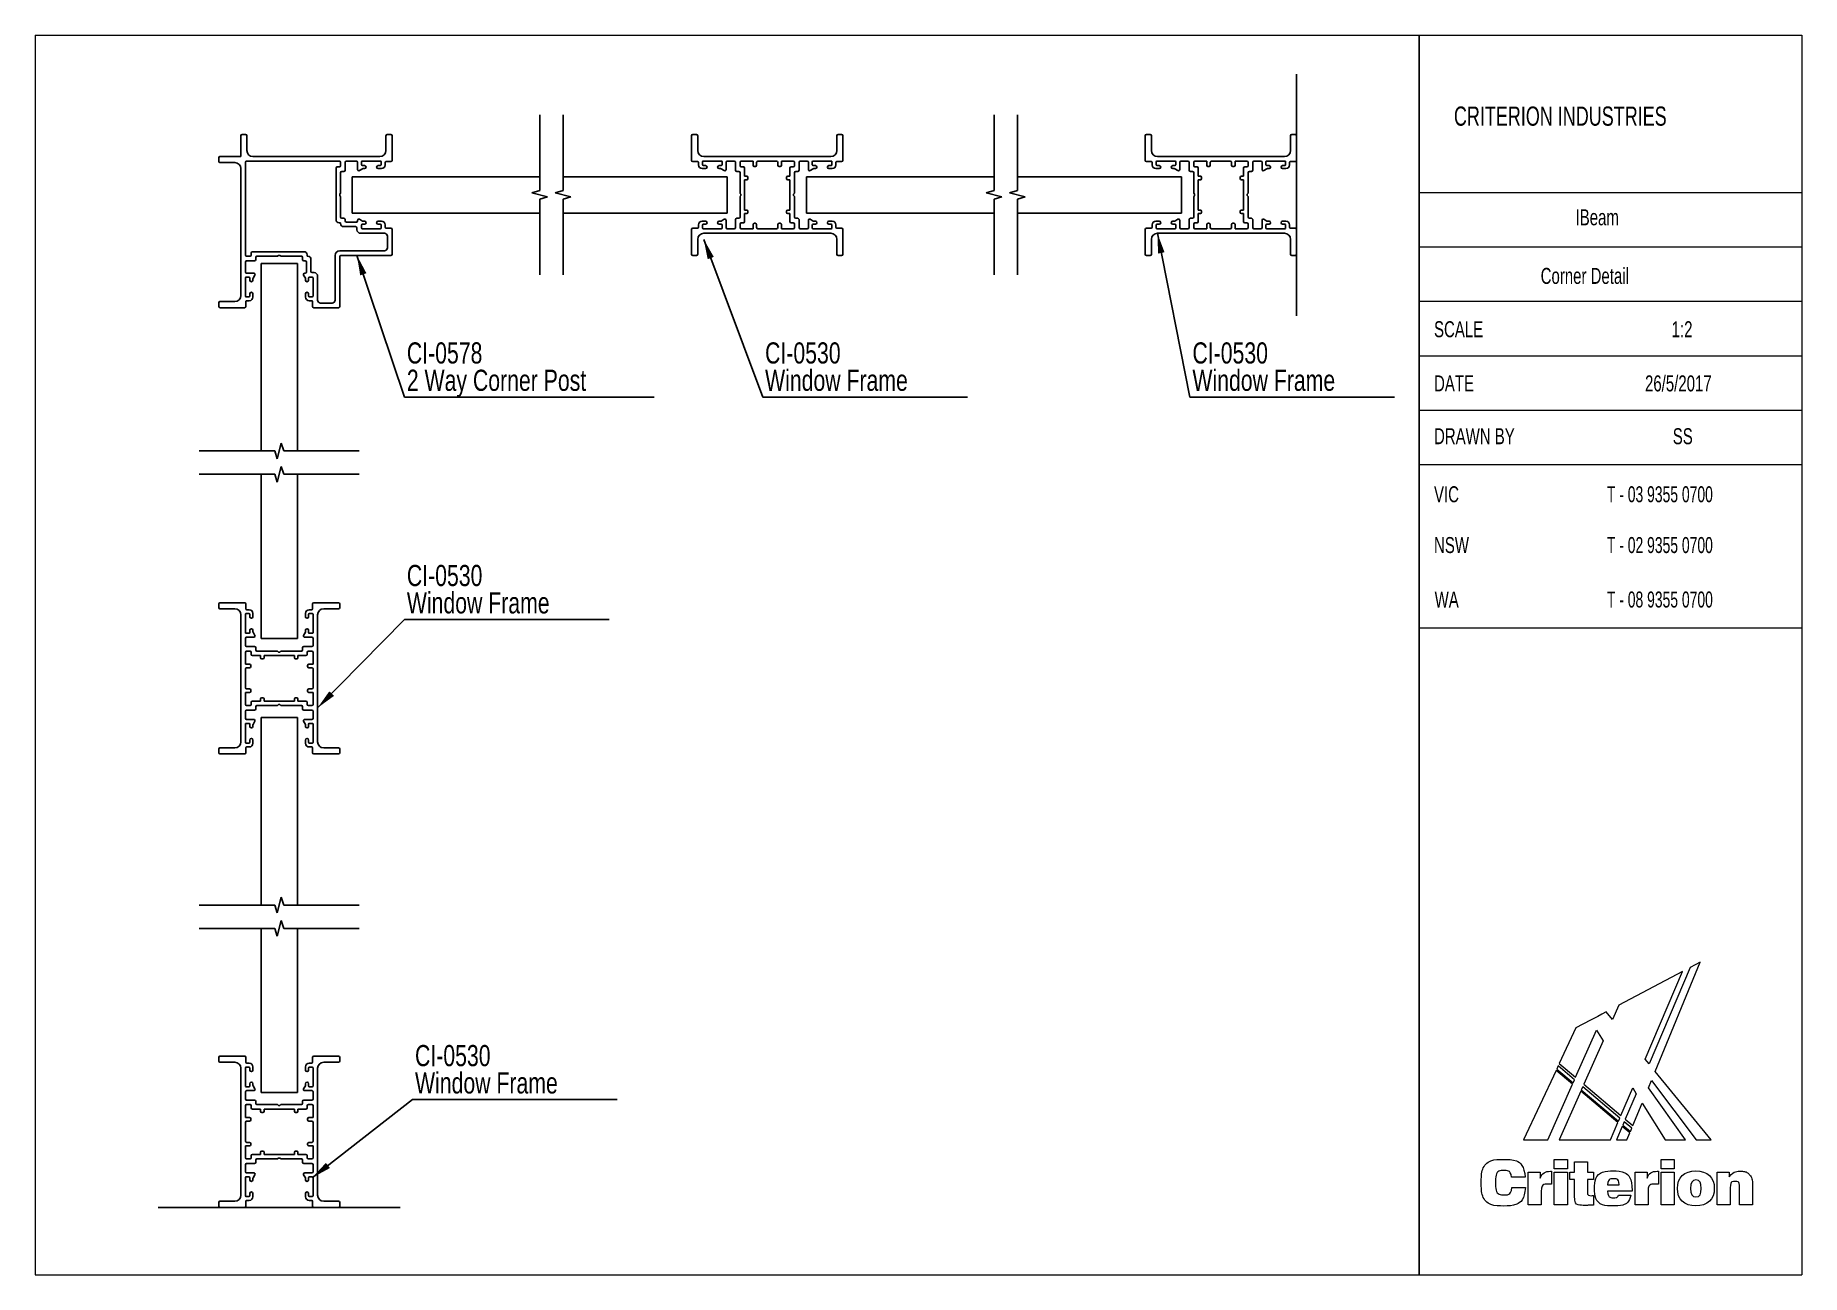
# Model space of a CAD drawing. Header units: millimetres. Extents: x 2 to 295, y 2 to 208.
import ezdxf

# ---------------------------------------------------------------- set-up
doc = ezdxf.new("R2010")
doc.units = ezdxf.units.MM
doc.layers.add('LAYER_1', color=7, linetype='Continuous')
doc.styles.add('SLDTEXTSTYLE0', font='TXT', dxfattribs={"width": 0.7})
doc.styles.add('SLDTEXTSTYLE1', font='TXT', dxfattribs={"width": 0.65})
doc.styles.add('SLDTEXTSTYLE2', font='TXT', dxfattribs={"width": 0.75})
doc.dimstyles.new('SLDDIMSTYLE0', dxfattribs={"dimtxt": 0.18, "dimasz": 3.302, "dimexe": 0, "dimexo": 0.0625, "dimgap": 0, "dimtad": 0, "dimtih": 1, "dimtoh": 1, "dimdec": 0, "dimrnd": 1e-09, "dimzin": 0, "dimdsep": 46, "dimtxsty": 'Standard', "dimsah": 1, "dimcen": 0.09, "dimadec": 0, "dimazin": 0, "dimtfac": 3.302, "dimtdec": 0, "dimtofl": 0, "dimtmove": 0, "dimatfit": 3, "dimfxl": 1, "dimfrac": 2, "dimtolj": 1, "dimtzin": 0, "dimarcsym": 0})

msp = doc.modelspace()

# ---------------------------------------------------------------- texts
at = {"color": 7, "linetype": 'Continuous', "lineweight": 0, "attachment_point": 1}
for s, insert, char_height, style in [('CRITERION INDUSTRIES', (237.02, 195.72), 3.175, 'SLDTEXTSTYLE0'), ('IBeam', (257.13, 178.72), 2.646, 'SLDTEXTSTYLE0'), ('Corner Detail', (251.36, 169.03), 2.6458, 'SLDTEXTSTYLE0'), ('SCALE', (233.73, 160.21), 2.646, 'SLDTEXTSTYLE0'), ('1:2', (273.02, 160.21), 2.646, 'SLDTEXTSTYLE0'), ('VIC', (233.73, 132.91), 2.646, 'SLDTEXTSTYLE0'), ('T - 03 9355 0700', (262.31, 132.91), 2.6458, 'SLDTEXTSTYLE1'), ('NSW', (233.73, 124.51), 2.646, 'SLDTEXTSTYLE0'), ('T - 02 9355 0700', (262.31, 124.51), 2.6458, 'SLDTEXTSTYLE1'), ('WA', (233.83, 115.5), 2.646, 'SLDTEXTSTYLE0'), ('T - 08 9355 0700', (262.31, 115.5), 2.6458, 'SLDTEXTSTYLE1')]:
    msp.add_mtext(s, dxfattribs=dict(at, insert=insert, char_height=char_height, style=style))
at = {"layer": 'LAYER_1', "color": 7, "char_height": 2.646, "attachment_point": 1, "style": 'SLDTEXTSTYLE0'}
for s, insert in [('DATE', (233.73, 151.25)), ('26/5/2017', (268.61, 151.25)), ('DRAWN BY', (233.73, 142.51)), ('SS', (273.2, 142.51))]:
    msp.add_mtext(s, dxfattribs=dict(at, insert=insert))

# ---------------------------------------------------------------- blocks, each defined once
blk = doc.blocks.new('Block2_1')
at = {"color": 250, "linetype": 'Continuous', "lineweight": 18, "true_color": 0x191924}
for p, q in [((33.25, 38.78), (22.77, 33.23)), ((33.25, 38.78), (22.77, 33.23)), ((27.07, 24.3), (33.25, 38.78)), ((27.07, 24.3), (33.25, 38.78)), ((34.56, 39.46), (27.73, 23.5)), ((34.56, 39.46), (27.73, 23.5)), ((28.74, 22.26), (36.18, 40.32)), ((28.74, 22.26), (36.18, 40.32)), ((36.18, 40.32), (34.56, 39.46)), ((36.18, 40.32), (34.56, 39.46)), ((22.77, 33.23), (21.71, 30.84)), ((22.77, 33.23), (21.71, 30.84)), ((15.65, 29.46), (12.9, 23.57)), ((15.65, 29.46), (12.9, 23.57)), ((18.04, 30.73), (15.65, 29.46)), ((18.04, 30.73), (15.65, 29.46)), ((19.25, 31.37), (18.04, 30.73)), ((19.25, 31.37), (18.04, 30.73)), ((19.91, 31.72), (19.25, 31.37)), ((19.91, 31.72), (19.25, 31.37)), ((19.25, 31.37), (19.25, 31.37)), ((19.25, 31.37), (19.25, 31.37)), ((20.66, 32.12), (19.91, 31.72)), ((20.66, 32.12), (19.91, 31.72)), ((21.71, 30.84), (20.66, 32.12)), ((21.71, 30.84), (20.66, 32.12)), ((15.6, 21.29), (19.07, 29.08)), ((15.6, 21.29), (19.07, 29.08)), ((20.16, 27.34), (16.96, 20.14)), ((20.16, 27.34), (16.96, 20.14)), ((19.07, 29.08), (20.16, 27.34)), ((19.07, 29.08), (20.16, 27.34)), ((12.9, 23.57), (15.6, 21.29)), ((12.9, 23.57), (15.6, 21.29)), ((27.73, 23.5), (27.07, 24.3)), ((27.73, 23.5), (27.07, 24.3)), ((12.37, 22.43), (7, 10.92)), ((12.37, 22.43), (7, 10.92)), ((15.08, 20.13), (12.37, 22.43)), ((15.08, 20.13), (12.37, 22.43)), ((12.72, 23.17), (12.47, 22.64)), ((12.72, 23.17), (12.47, 22.64)), ((12.47, 22.64), (15.18, 20.35)), ((12.47, 22.64), (15.18, 20.35)), ((15.42, 20.88), (12.72, 23.17)), ((15.42, 20.88), (12.72, 23.17)), ((15.18, 20.35), (15.42, 20.88)), ((15.18, 20.35), (15.42, 20.88)), ((27.64, 19.57), (28.13, 20.75)), ((27.64, 19.57), (28.13, 20.75)), ((28.13, 20.75), (35.5, 10.92)), ((28.13, 20.75), (35.5, 10.92)), ((38.03, 10.92), (28.74, 22.26)), ((38.03, 10.92), (28.74, 22.26)), ((10.98, 10.92), (15.08, 20.13)), ((10.98, 10.92), (15.08, 20.13)), ((16.44, 18.98), (12.86, 10.92)), ((16.44, 18.98), (12.86, 10.92)), ((22.57, 13.79), (16.44, 18.98)), ((22.57, 13.79), (16.44, 18.98)), ((16.78, 19.73), (16.54, 19.2)), ((16.78, 19.73), (16.54, 19.2)), ((16.54, 19.2), (22.67, 14.01)), ((16.54, 19.2), (22.67, 14.01)), ((22.9, 14.55), (16.78, 19.73)), ((22.9, 14.55), (16.78, 19.73)), ((16.96, 20.14), (23.07, 14.95)), ((16.96, 20.14), (23.07, 14.95)), ((23.07, 14.95), (25.03, 19.53)), ((23.07, 14.95), (25.03, 19.53)), ((25.62, 18.58), (23.81, 14.34)), ((25.62, 18.58), (23.81, 14.34)), ((25.03, 19.53), (25.62, 18.58)), ((25.03, 19.53), (25.62, 18.58)), ((33.78, 10.92), (27.64, 19.57)), ((33.78, 10.92), (27.64, 19.57)), ((25.06, 13.29), (26.59, 17.03)), ((25.06, 13.29), (26.59, 17.03)), ((26.59, 17.03), (30.4, 10.92)), ((26.59, 17.03), (30.4, 10.92)), ((21.35, 10.92), (22.57, 13.79)), ((21.35, 10.92), (22.57, 13.79)), ((23.3, 13.15), (22.35, 10.92)), ((23.3, 13.15), (22.35, 10.92)), ((22.67, 14.01), (22.9, 14.55)), ((22.67, 14.01), (22.9, 14.55)), ((24.56, 12.08), (23.3, 13.15)), ((24.56, 12.08), (23.3, 13.15)), ((23.63, 13.93), (23.4, 13.37)), ((23.63, 13.93), (23.4, 13.37)), ((23.4, 13.37), (24.65, 12.31)), ((23.4, 13.37), (24.65, 12.31)), ((24.88, 12.87), (23.63, 13.93)), ((24.88, 12.87), (23.63, 13.93)), ((23.81, 14.34), (25.06, 13.29)), ((23.81, 14.34), (25.06, 13.29)), ((24.08, 10.92), (24.56, 12.08)), ((24.08, 10.92), (24.56, 12.08)), ((24.65, 12.31), (24.88, 12.87)), ((24.65, 12.31), (24.88, 12.87)), ((7, 10.92), (10.98, 10.92)), ((7, 10.92), (10.98, 10.92)), ((12.86, 10.92), (21.35, 10.92)), ((12.86, 10.92), (21.35, 10.92)), ((22.35, 10.92), (24.08, 10.92)), ((22.35, 10.92), (24.08, 10.92)), ((30.4, 10.92), (33.78, 10.92)), ((30.4, 10.92), (33.78, 10.92)), ((35.5, 10.92), (38.03, 10.92)), ((35.5, 10.92), (38.03, 10.92)), ((12.07, 7.71), (14.23, 7.71)), ((12.07, 6.16), (12.07, 7.71)), ((14.23, 6.16), (12.07, 6.16)), ((14.23, 7.71), (14.23, 6.16)), ((15.41, 5.61), (15.41, 7.28)), ((15.41, 7.28), (17.54, 7.28)), ((17.54, 7.28), (17.54, 5.61)), ((29.72, 7.71), (31.89, 7.71)), ((29.72, 6.16), (29.72, 7.71)), ((31.89, 6.16), (29.72, 6.16)), ((31.89, 7.71), (31.89, 6.16)), ((7.25, 4.75), (5, 4.75)), ((5.06, 3.04), (7.29, 3.04)), ((7.77, 5.61), (9.75, 5.61)), ((7.77, 0.2), (7.77, 5.61)), ((9.75, 5.61), (9.75, 4.62)), ((11.43, 5.75), (11.63, 5.75)), ((11.63, 5.75), (11.63, 3.6)), ((12.07, 5.61), (14.23, 5.61)), ((12.07, 0.2), (12.07, 5.61)), ((14.23, 5.61), (14.23, 0.2)), ((14.64, 4.37), (14.64, 5.61)), ((14.64, 5.61), (15.41, 5.61)), ((15.41, 4.37), (14.64, 4.37)), ((15.41, 1.66), (15.41, 4.37)), ((17.54, 5.61), (18.55, 5.61)), ((18.55, 4.37), (17.54, 4.37)), ((17.54, 4.37), (17.54, 2.21)), ((18.55, 5.61), (18.55, 4.37)), ((20.89, 3.51), (22.81, 3.51)), ((25.43, 5.61), (27.41, 5.61)), ((25.43, 0.2), (25.43, 5.61)), ((27.41, 5.61), (27.41, 4.62)), ((29.09, 5.75), (29.28, 5.75)), ((29.28, 5.75), (29.28, 3.6)), ((29.72, 5.61), (31.89, 5.61)), ((29.72, 0.2), (29.72, 5.61)), ((31.89, 5.61), (31.89, 0.2)), ((39.01, 5.61), (40.96, 5.61)), ((39.01, 0.2), (39.01, 5.61)), ((40.96, 5.61), (40.96, 4.82)), ((41.16, 2.99), (41.16, 0.2)), ((42.69, 0.2), (42.69, 3)), ((44.84, 3.01), (44.84, 0.2)), ((9.93, 0.2), (7.77, 0.2)), ((9.93, 2.42), (9.93, 0.2)), ((14.23, 0.2), (12.07, 0.2)), ((18.57, 1.72), (18.57, 0.16)), ((24.93, 2.43), (20.89, 2.43)), ((22.7, 1.8), (24.75, 1.8)), ((24.93, 2.56), (24.93, 2.43)), ((27.58, 0.2), (25.43, 0.2)), ((27.58, 2.42), (27.58, 0.2)), ((31.89, 0.2), (29.72, 0.2)), ((41.16, 0.2), (39.01, 0.2)), ((44.84, 0.2), (42.69, 0.2))]:
    blk.add_line(p, q, dxfattribs=at)
for points in [[(7.29, 3.04), (7.16, 1.12), (5.89, 0), (3.78, 0), (1.43, 0), (0, 1.48), (0, 3.86), (0, 6.25), (1.44, 7.72), (3.73, 7.72), (5.85, 7.72), (7.11, 6.65), (7.25, 4.75)], [(5, 4.75), (4.93, 5.5), (4.51, 5.88), (3.76, 5.88), (2.83, 5.88), (2.37, 5.21), (2.37, 3.86), (2.37, 2.52), (2.87, 1.83), (3.82, 1.83), (4.54, 1.83), (4.99, 2.26), (5.06, 3.04)], [(9.75, 4.62), (10.04, 5.42), (10.56, 5.75), (11.43, 5.75)], [(11.63, 3.6), (11.47, 3.62), (11.32, 3.63), (11.19, 3.63), (10.32, 3.63), (9.93, 3.26), (9.93, 2.42)], [(24.75, 1.8), (24.46, 0.63), (23.44, 0.01), (21.77, 0.01), (19.9, 0.01), (18.74, 1.14), (18.74, 2.86), (18.74, 4.67), (19.93, 5.8), (21.85, 5.8), (23.76, 5.8), (24.93, 4.6), (24.93, 2.56)], [(22.81, 3.51), (22.77, 4.18), (22.44, 4.52), (21.83, 4.52), (21.27, 4.52), (20.92, 4.15), (20.89, 3.51)], [(27.41, 4.62), (27.7, 5.42), (28.21, 5.75), (29.09, 5.75)], [(29.28, 3.6), (29.12, 3.62), (28.98, 3.63), (28.85, 3.63), (27.98, 3.63), (27.58, 3.26), (27.58, 2.42)], [(40.96, 4.82), (41.46, 5.45), (42.07, 5.75), (42.86, 5.75), (43.52, 5.75), (44.04, 5.53), (44.39, 5.1), (44.81, 4.6), (44.84, 3.95), (44.84, 3.01)], [(42.69, 3), (42.69, 3.75), (42.55, 4.08), (41.96, 4.08), (41.42, 4.08), (41.16, 3.73), (41.16, 2.99)], [(18.57, 0.16), (18.1, 0.13), (17.65, 0.11), (17.24, 0.11), (15.9, 0.11), (15.41, 0.49), (15.41, 1.66)], [(17.54, 2.21), (17.54, 1.82), (17.75, 1.71), (18.27, 1.71)], [(18.27, 1.71), (18.36, 1.71), (18.46, 1.71), (18.57, 1.72)], [(20.89, 2.43), (20.92, 1.74), (21.27, 1.35), (21.89, 1.35), (22.31, 1.35), (22.59, 1.52), (22.7, 1.8)]]:
    blk.add_open_spline(points, degree=3, dxfattribs=at)
for points, knots in [([(35.48, 0.01), (33.57, 0.01), (32.42, 1.12), (32.42, 2.91), (32.42, 4.7), (33.57, 5.8), (35.48, 5.8)], [2, 2, 2, 2, 3, 3, 3, 4, 4, 4, 4]), ([(35.48, 4.31), (34.82, 4.31), (34.59, 3.87), (34.59, 2.91), (34.59, 1.95), (34.82, 1.51), (35.48, 1.51)], [2, 2, 2, 2, 3, 3, 3, 4, 4, 4, 4]), ([(35.48, 5.8), (37.38, 5.8), (38.53, 4.7), (38.53, 2.91), (38.53, 1.12), (37.38, 0.01), (35.48, 0.01)], [0, 0, 0, 0, 1, 1, 1, 2, 2, 2, 2]), ([(35.48, 1.51), (36.13, 1.51), (36.37, 1.95), (36.37, 2.91), (36.37, 3.87), (36.13, 4.31), (35.48, 4.31)], [0, 0, 0, 0, 1, 1, 1, 2, 2, 2, 2])]:
    blk.add_open_spline(points, degree=3, knots=knots, dxfattribs=at)
blk = doc.blocks.new('SW_NOTE_0')
at = {"layer": 'LAYER_1', "color": 0}
blk.add_line((33.83, 0), (0, 0), dxfattribs=at)
at = {"layer": 'LAYER_1', "color": 0, "char_height": 3.5, "attachment_point": 1, "style": 'SLDTEXTSTYLE2'}
for s, insert in [('CI-0530', (0.41, 9.05)), ('Window Frame', (0.41, 4.53))]:
    blk.add_mtext(s, dxfattribs=dict(at, insert=insert))
blk = doc.blocks.new('SW_NOTE_1')
at = {"layer": 'LAYER_1', "color": 0}
blk.add_line((33.83, 0), (0, 0), dxfattribs=at)
at = {"layer": 'LAYER_1', "color": 0, "char_height": 3.5, "attachment_point": 1, "style": 'SLDTEXTSTYLE2'}
for s, insert in [('CI-0530', (0.38, 9.05)), ('Window Frame', (0.38, 4.53))]:
    blk.add_mtext(s, dxfattribs=dict(at, insert=insert))
blk = doc.blocks.new('SW_NOTE_2')
at = {"layer": 'LAYER_1', "color": 0}
blk.add_line((33.83, 0), (0, 0), dxfattribs=at)
at = {"layer": 'LAYER_1', "color": 0, "char_height": 3.5, "attachment_point": 1, "style": 'SLDTEXTSTYLE2'}
for s, insert in [('CI-0530', (0.39, 9.05)), ('Window Frame', (0.39, 4.53))]:
    blk.add_mtext(s, dxfattribs=dict(at, insert=insert))
blk = doc.blocks.new('SW_NOTE_3')
at = {"layer": 'LAYER_1', "color": 0}
blk.add_line((33.83, 0), (0, 0), dxfattribs=at)
at = {"layer": 'LAYER_1', "color": 0, "char_height": 3.5, "attachment_point": 1, "style": 'SLDTEXTSTYLE2'}
for s, insert in [('CI-0530', (0.42, 9.01)), ('Window Frame', (0.42, 4.49))]:
    blk.add_mtext(s, dxfattribs=dict(at, insert=insert))
blk = doc.blocks.new('SW_NOTE_4')
at = {"layer": 'LAYER_1', "color": 0}
blk.add_line((41.27, 0), (0, 0), dxfattribs=at)
at = {"layer": 'LAYER_1', "color": 0, "char_height": 3.5, "attachment_point": 1, "style": 'SLDTEXTSTYLE2'}
for s, insert in [('CI-0578', (0.39, 9.05)), ('2 Way Corner Post', (0.39, 4.53))]:
    blk.add_mtext(s, dxfattribs=dict(at, insert=insert))

# ---------------------------------------------------------------- linework, layer by layer
at = {"color": 7, "linetype": 'Continuous', "lineweight": 18}
for p, q in [((2.5, 207.5), (294.51, 207.5)), ((2.5, 207.5), (2.5, 2.5)), ((294.51, 207.5), (294.51, 2.5)), ((231.29, 181.5), (294.51, 181.5)), ((231.29, 172.5), (294.51, 172.5)), ((231.29, 163.5), (294.51, 163.5)), ((231.29, 154.5), (294.51, 154.5)), ((231.29, 145.5), (294.51, 145.5)), ((231.29, 136.5), (294.51, 136.5)), ((231.29, 109.5), (294.51, 109.5)), ((2.5, 2.5), (294.51, 2.5))]:
    msp.add_line(p, q, dxfattribs=at)
at = {"color": 7, "linetype": 'Continuous'}
for p, q in [((211, 201.1), (211, 161.1)), ((85.88, 181.84), (85.88, 194.34)), ((89.74, 181.84), (89.74, 194.34)), ((161, 181.84), (161, 194.34)), ((164.85, 181.84), (164.85, 194.34)), ((36.47, 187.45), (36.47, 190.9)), ((37.27, 191.1), (36.67, 191.1)), ((37.47, 188.45), (37.47, 190.9)), ((60.47, 188.45), (60.47, 190.9)), ((61.27, 191.1), (60.67, 191.1)), ((61.47, 186.8), (61.47, 190.9)), ((111, 190.9), (111, 186.8)), ((111.8, 191.1), (111.2, 191.1)), ((112, 190.9), (112, 188.45)), ((135, 188.45), (135, 190.9)), ((135.8, 191.1), (135.2, 191.1)), ((136, 186.8), (136, 190.9)), ((186, 190.9), (186, 186.8)), ((186.8, 191.1), (186.2, 191.1)), ((187, 190.9), (187, 188.45)), ((210, 188.45), (210, 190.9)), ((210.8, 191.1), (210.2, 191.1)), ((211, 186.8), (211, 190.9)), ((32.82, 186.65), (32.82, 187.25)), ((36.47, 187.45), (33.02, 187.45)), ((38.47, 187.45), (59.47, 187.45)), ((113, 187.45), (134, 187.45)), ((188, 187.45), (209, 187.45)), ((35.47, 186.45), (33.02, 186.45)), ((36.47, 185.45), (36.47, 164.45)), ((37.22, 186.5), (37.22, 171.15)), ((37.42, 186.7), (52.77, 186.7)), ((52.22, 176.98), (52.22, 185.53)), ((52.42, 185.73), (52.77, 185.73)), ((52.97, 185.93), (52.97, 186.5)), ((52.97, 181.46), (52.97, 184.78)), ((53.17, 184.98), (53.52, 184.98)), ((53.72, 185.18), (53.72, 186.5)), ((53.92, 186.7), (55.57, 186.7)), ((54.88, 178.1), (54.88, 184.1)), ((85.88, 184.1), (54.88, 184.1)), ((55.77, 186.5), (55.77, 185.3)), ((56.07, 185.13), (56.58, 185.43)), ((56.42, 186.1), (56.42, 186.55)), ((56.57, 186.7), (59.52, 186.7)), ((56.92, 185.95), (56.57, 185.95)), ((56.68, 185.45), (56.92, 185.45)), ((59.52, 185.95), (59.17, 185.95)), ((59.17, 185.45), (59.72, 185.45)), ((59.67, 186.55), (59.67, 186.1)), ((60.32, 186.05), (60.32, 186.45)), ((60.47, 186.6), (61.27, 186.6)), ((116.88, 184.1), (89.74, 184.1)), ((111.2, 186.6), (112, 186.6)), ((112.15, 186.45), (112.15, 186.05)), ((113.3, 185.45), (112.75, 185.45)), ((112.8, 186.55), (112.8, 186.1)), ((115.9, 186.7), (112.95, 186.7)), ((113.3, 185.95), (112.95, 185.95)), ((115.9, 185.95), (115.55, 185.95)), ((115.78, 185.45), (115.55, 185.45)), ((116.4, 185.13), (115.88, 185.43)), ((116.05, 186.55), (116.05, 186.1)), ((116.7, 186.5), (116.7, 185.3)), ((116.88, 178.1), (116.88, 184.1)), ((118.05, 186.7), (116.9, 186.7)), ((118.25, 185.18), (118.25, 186.5)), ((118.8, 184.98), (118.45, 184.98)), ((119, 185.93), (119, 186.5)), ((119, 181.46), (119, 184.78)), ((119.2, 186.7), (121.15, 186.7)), ((119.55, 185.73), (119.2, 185.73)), ((119.75, 184.2), (119.75, 185.53)), ((119.75, 184.2), (120.1, 184.2)), ((120.3, 184), (120.3, 183.8)), ((121.15, 186.7), (121.15, 186)), ((121.55, 185.8), (121.35, 185.8)), ((121.75, 186.5), (121.75, 186)), ((121.95, 186.7), (125.05, 186.7)), ((125.25, 186.5), (125.25, 186)), ((125.45, 185.8), (125.65, 185.8)), ((125.85, 186.7), (125.85, 186)), ((125.85, 186.7), (127.8, 186.7)), ((126.7, 184), (126.7, 183.8)), ((127.25, 184.2), (126.9, 184.2)), ((127.25, 184.2), (127.25, 185.53)), ((127.45, 185.73), (127.8, 185.73)), ((128, 185.93), (128, 186.5)), ((128, 181.46), (128, 184.78)), ((128.2, 184.98), (128.55, 184.98)), ((128.75, 185.18), (128.75, 186.5)), ((128.95, 186.7), (130.1, 186.7)), ((130, 178.1), (130, 184.1)), ((161, 184.1), (130, 184.1)), ((130.3, 186.5), (130.3, 185.3)), ((130.6, 185.13), (131.11, 185.43)), ((130.95, 186.55), (130.95, 186.1)), ((131.1, 186.7), (134.05, 186.7)), ((131.1, 185.95), (131.45, 185.95)), ((131.21, 185.45), (131.45, 185.45)), ((133.7, 185.95), (134.05, 185.95)), ((133.7, 185.45), (134.25, 185.45)), ((134.2, 186.55), (134.2, 186.1)), ((134.85, 186.45), (134.85, 186.05)), ((135.8, 186.6), (135, 186.6)), ((192, 184.1), (164.85, 184.1)), ((186.2, 186.6), (187, 186.6)), ((187.15, 186.45), (187.15, 186.05)), ((188.3, 185.45), (187.75, 185.45)), ((187.8, 186.55), (187.8, 186.1)), ((190.9, 186.7), (187.95, 186.7)), ((188.3, 185.95), (187.95, 185.95)), ((190.9, 185.95), (190.55, 185.95)), ((190.78, 185.45), (190.55, 185.45)), ((191.4, 185.13), (190.88, 185.43)), ((191.05, 186.55), (191.05, 186.1)), ((191.7, 186.5), (191.7, 185.3)), ((193.05, 186.7), (191.9, 186.7)), ((192, 178.1), (192, 184.1)), ((193.25, 185.18), (193.25, 186.5)), ((193.8, 184.98), (193.45, 184.98)), ((194, 185.93), (194, 186.5)), ((194, 181.46), (194, 184.78)), ((194.2, 186.7), (196.15, 186.7)), ((194.55, 185.73), (194.2, 185.73)), ((194.75, 184.2), (194.75, 185.53)), ((194.75, 184.2), (195.1, 184.2)), ((195.3, 184), (195.3, 183.8)), ((196.15, 186.7), (196.15, 186)), ((196.55, 185.8), (196.35, 185.8)), ((196.75, 186.5), (196.75, 186)), ((196.95, 186.7), (200.05, 186.7)), ((200.25, 186.5), (200.25, 186)), ((200.45, 185.8), (200.65, 185.8)), ((200.85, 186.7), (200.85, 186)), ((200.85, 186.7), (202.8, 186.7)), ((201.7, 184), (201.7, 183.8)), ((202.25, 184.2), (201.9, 184.2)), ((202.25, 184.2), (202.25, 185.53)), ((202.45, 185.73), (202.8, 185.73)), ((203, 185.93), (203, 186.5)), ((203, 181.46), (203, 184.78)), ((203.2, 184.98), (203.55, 184.98)), ((203.75, 185.18), (203.75, 186.5)), ((203.95, 186.7), (205.1, 186.7)), ((205.3, 186.5), (205.3, 185.3)), ((205.6, 185.13), (206.11, 185.43)), ((205.95, 186.55), (205.95, 186.1)), ((206.1, 186.7), (209.05, 186.7)), ((206.1, 185.95), (206.45, 185.95)), ((206.21, 185.45), (206.45, 185.45)), ((208.7, 185.95), (209.05, 185.95)), ((208.7, 185.45), (209.25, 185.45)), ((209.2, 186.55), (209.2, 186.1)), ((209.85, 186.45), (209.85, 186.05)), ((210.8, 186.6), (210, 186.6)), ((52.82, 181.23), (52.91, 181.32)), ((52.82, 180.98), (52.82, 181.23)), ((85.88, 181.84), (84.58, 181.45)), ((84.58, 181.45), (87.19, 180.76)), ((89.74, 181.84), (88.44, 181.45)), ((88.44, 181.45), (91.04, 180.76)), ((119.15, 181.23), (119.05, 181.32)), ((119.15, 180.98), (119.15, 181.23)), ((119.75, 183.6), (120.1, 183.6)), ((119.75, 178.6), (119.75, 183.6)), ((127.25, 183.6), (126.9, 183.6)), ((127.25, 178.6), (127.25, 183.6)), ((127.85, 181.23), (127.94, 181.32)), ((127.85, 180.98), (127.85, 181.23)), ((161, 181.84), (159.69, 181.45)), ((159.69, 181.45), (162.3, 180.76)), ((164.85, 181.84), (163.55, 181.45)), ((163.55, 181.45), (166.15, 180.76)), ((194.15, 181.23), (194.05, 181.32)), ((194.15, 180.98), (194.15, 181.23)), ((194.75, 183.6), (195.1, 183.6)), ((194.75, 178.6), (194.75, 183.6)), ((202.25, 183.6), (201.9, 183.6)), ((202.25, 178.6), (202.25, 183.6)), ((202.85, 181.23), (202.94, 181.32)), ((202.85, 180.98), (202.85, 181.23)), ((52.91, 180.89), (52.82, 180.98)), ((52.97, 177.43), (52.97, 180.75)), ((85.88, 180.37), (87.19, 180.76)), ((85.88, 180.37), (85.88, 167.87)), ((89.74, 180.37), (91.04, 180.76)), ((89.74, 180.37), (89.74, 167.87)), ((119, 180.75), (119, 177.43)), ((119.15, 180.98), (119.05, 180.89)), ((119.75, 178.6), (120.1, 178.6)), ((120.3, 178.2), (120.3, 178.4)), ((126.7, 178.2), (126.7, 178.4)), ((127.25, 178.6), (126.9, 178.6)), ((127.85, 180.98), (127.94, 180.89)), ((128, 180.75), (128, 177.43)), ((161, 180.37), (162.3, 180.76)), ((161, 180.37), (161, 167.87)), ((164.85, 180.37), (166.15, 180.76)), ((164.85, 180.37), (164.85, 167.87)), ((194, 180.75), (194, 177.43)), ((194.15, 180.98), (194.05, 180.89)), ((194.75, 178.6), (195.1, 178.6)), ((195.3, 178.2), (195.3, 178.4)), ((201.7, 178.2), (201.7, 178.4)), ((202.25, 178.6), (201.9, 178.6)), ((202.85, 180.98), (202.94, 180.89)), ((203, 180.75), (203, 177.43)), ((52.97, 176.48), (52.72, 176.48)), ((52.97, 176.35), (52.97, 176.48)), ((53.52, 177.23), (53.17, 177.23)), ((53.47, 175.85), (55.47, 175.85)), ((53.72, 176.8), (53.72, 177.03)), ((53.92, 176.6), (55.57, 176.6)), ((85.88, 178.1), (54.88, 178.1)), ((55.67, 175.35), (55.67, 175.65)), ((55.77, 176.9), (55.77, 176.8)), ((56.58, 176.78), (56.07, 177.08)), ((56.42, 175.65), (56.42, 176.1)), ((56.57, 176.25), (56.92, 176.25)), ((59.52, 175.5), (56.57, 175.5)), ((56.92, 176.75), (56.68, 176.75)), ((59.72, 176.75), (59.17, 176.75)), ((59.17, 176.25), (59.52, 176.25)), ((59.67, 176.1), (59.67, 175.65)), ((60.32, 175.75), (60.32, 176.15)), ((61.27, 175.6), (60.47, 175.6)), ((61.47, 171.3), (61.47, 175.4)), ((116.88, 178.1), (89.74, 178.1)), ((111, 171.3), (111, 175.4)), ((111.2, 175.6), (112, 175.6)), ((112.15, 175.75), (112.15, 176.15)), ((113.3, 176.75), (112.75, 176.75)), ((112.8, 175.65), (112.8, 176.1)), ((113.3, 176.25), (112.95, 176.25)), ((115.9, 175.5), (112.95, 175.5)), ((115.78, 176.75), (115.55, 176.75)), ((115.9, 176.25), (115.55, 176.25)), ((116.4, 177.08), (115.88, 176.78)), ((116.05, 175.65), (116.05, 176.1)), ((116.7, 175.7), (116.7, 176.9)), ((118.05, 175.5), (116.9, 175.5)), ((118.25, 177.03), (118.25, 175.7)), ((118.8, 177.23), (118.45, 177.23)), ((119, 176.28), (119, 175.7)), ((119.55, 176.48), (119.2, 176.48)), ((119.2, 175.5), (121.15, 175.5)), ((119.75, 176.68), (119.75, 178)), ((119.75, 178), (120.1, 178)), ((121.15, 175.5), (121.15, 176.2)), ((121.55, 176.4), (121.35, 176.4)), ((121.75, 175.7), (121.75, 176.2)), ((121.95, 175.5), (125.05, 175.5)), ((125.25, 175.7), (125.25, 176.2)), ((125.45, 176.4), (125.65, 176.4)), ((125.85, 175.5), (125.85, 176.2)), ((125.85, 175.5), (127.8, 175.5)), ((127.25, 178), (126.9, 178)), ((127.25, 176.68), (127.25, 178)), ((127.45, 176.48), (127.8, 176.48)), ((128, 176.28), (128, 175.7)), ((128.2, 177.23), (128.55, 177.23)), ((128.75, 177.03), (128.75, 175.7)), ((128.95, 175.5), (130.1, 175.5)), ((161, 178.1), (130, 178.1)), ((130.3, 175.7), (130.3, 176.9)), ((130.6, 177.08), (131.11, 176.78)), ((130.95, 175.65), (130.95, 176.1)), ((131.1, 176.25), (131.45, 176.25)), ((131.1, 175.5), (134.05, 175.5)), ((131.21, 176.75), (131.45, 176.75)), ((133.7, 176.75), (134.25, 176.75)), ((133.7, 176.25), (134.05, 176.25)), ((134.2, 175.65), (134.2, 176.1)), ((134.85, 175.75), (134.85, 176.15)), ((135.8, 175.6), (135, 175.6)), ((136, 175.4), (136, 171.3)), ((192, 178.1), (164.85, 178.1)), ((186, 171.3), (186, 175.4)), ((186.2, 175.6), (187, 175.6)), ((187.15, 175.75), (187.15, 176.15)), ((188.3, 176.75), (187.75, 176.75)), ((187.8, 175.65), (187.8, 176.1)), ((188.3, 176.25), (187.95, 176.25)), ((190.9, 175.5), (187.95, 175.5)), ((190.78, 176.75), (190.55, 176.75)), ((190.9, 176.25), (190.55, 176.25)), ((191.4, 177.08), (190.88, 176.78)), ((191.05, 175.65), (191.05, 176.1)), ((191.7, 175.7), (191.7, 176.9)), ((193.05, 175.5), (191.9, 175.5)), ((193.25, 177.03), (193.25, 175.7)), ((193.8, 177.23), (193.45, 177.23)), ((194, 176.28), (194, 175.7)), ((194.55, 176.48), (194.2, 176.48)), ((194.2, 175.5), (196.15, 175.5)), ((194.75, 176.68), (194.75, 178)), ((194.75, 178), (195.1, 178)), ((196.15, 175.5), (196.15, 176.2)), ((196.55, 176.4), (196.35, 176.4)), ((196.75, 175.7), (196.75, 176.2)), ((196.95, 175.5), (200.05, 175.5)), ((200.25, 175.7), (200.25, 176.2)), ((200.45, 176.4), (200.65, 176.4)), ((200.85, 175.5), (200.85, 176.2)), ((200.85, 175.5), (202.8, 175.5)), ((202.25, 178), (201.9, 178)), ((202.25, 176.68), (202.25, 178)), ((202.45, 176.48), (202.8, 176.48)), ((203, 176.28), (203, 175.7)), ((203.2, 177.23), (203.55, 177.23)), ((203.75, 177.03), (203.75, 175.7)), ((203.95, 175.5), (205.1, 175.5)), ((205.3, 175.7), (205.3, 176.9)), ((205.6, 177.08), (206.11, 176.78)), ((205.95, 175.65), (205.95, 176.1)), ((206.1, 176.25), (206.45, 176.25)), ((206.1, 175.5), (209.05, 175.5)), ((206.21, 176.75), (206.45, 176.75)), ((208.7, 176.75), (209.25, 176.75)), ((208.7, 176.25), (209.05, 176.25)), ((209.2, 175.65), (209.2, 176.1)), ((209.85, 175.75), (209.85, 176.15)), ((210.8, 175.6), (210, 175.6)), ((211, 175.4), (211, 171.3)), ((60.22, 174.75), (56.27, 174.75)), ((60.72, 172.35), (60.72, 174.25)), ((112, 173.75), (112, 171.3)), ((113, 174.75), (134, 174.75)), ((135, 173.75), (135, 171.3)), ((187, 173.75), (187, 171.3)), ((188, 174.75), (209, 174.75)), ((210, 173.75), (210, 171.3)), ((37.22, 170), (37.22, 168.35)), ((37.99, 170.95), (37.42, 170.95)), ((38.74, 170.2), (37.42, 170.2)), ((38.19, 171.5), (38.19, 171.15)), ((46.94, 171.7), (38.39, 171.7)), ((38.94, 170.75), (38.94, 170.4)), ((42.46, 170.95), (39.14, 170.95)), ((39.82, 169.75), (45.82, 169.75)), ((39.82, 138.75), (39.82, 169.75)), ((42.69, 171.1), (42.6, 171.01)), ((42.94, 171.1), (42.69, 171.1)), ((43.03, 171.01), (42.94, 171.1)), ((46.49, 170.95), (43.17, 170.95)), ((45.82, 138.75), (45.82, 169.75)), ((46.69, 170.4), (46.69, 170.75)), ((47.12, 170.2), (46.89, 170.2)), ((47.32, 170), (47.32, 168.35)), ((47.44, 170.95), (47.44, 171.2)), ((47.57, 170.95), (47.44, 170.95)), ((48.07, 170.45), (48.07, 168.45)), ((52.07, 171.1), (52.07, 163.7)), ((52.82, 171.85), (60.22, 171.85)), ((52.82, 170.9), (52.82, 162.65)), ((53.02, 171.1), (61.27, 171.1)), ((111.2, 171.1), (111.8, 171.1)), ((135.8, 171.1), (135.2, 171.1)), ((186.2, 171.1), (186.8, 171.1)), ((210.8, 171.1), (210.2, 171.1)), ((37.22, 167.35), (37.22, 164.4)), ((37.82, 167.5), (37.37, 167.5)), ((37.42, 168.15), (38.62, 168.15)), ((37.97, 167), (37.97, 167.35)), ((38.47, 167.24), (38.47, 167)), ((38.79, 167.85), (38.49, 167.34)), ((47.14, 167.34), (46.84, 167.85)), ((47.02, 168.15), (47.12, 168.15)), ((47.17, 167), (47.17, 167.24)), ((47.67, 167.35), (47.67, 167)), ((48.27, 167.5), (47.82, 167.5)), ((48.57, 168.25), (48.27, 168.25)), ((48.42, 164.4), (48.42, 167.35)), ((49.17, 163.7), (49.17, 167.65)), ((37.37, 164.25), (37.82, 164.25)), ((37.87, 163.6), (37.47, 163.6)), ((37.97, 164.4), (37.97, 164.75)), ((38.47, 164.75), (38.47, 164.2)), ((47.17, 164.2), (47.17, 164.75)), ((47.67, 164.75), (47.67, 164.4)), ((48.17, 163.6), (47.77, 163.6)), ((47.82, 164.25), (48.27, 164.25)), ((32.82, 162.65), (32.82, 163.25)), ((35.47, 163.45), (33.02, 163.45)), ((37.12, 162.45), (33.02, 162.45)), ((37.32, 163.45), (37.32, 162.65)), ((48.32, 162.65), (48.32, 163.45)), ((52.62, 162.45), (48.52, 162.45)), ((51.57, 163.2), (49.67, 163.2)), ((42.08, 138.75), (29.58, 138.75)), ((42.08, 138.75), (42.48, 137.45)), ((43.16, 140.05), (42.48, 137.45)), ((43.56, 138.75), (43.16, 140.05)), ((43.56, 138.75), (56.06, 138.75)), ((42.08, 134.9), (29.58, 134.9)), ((39.82, 107.75), (39.82, 134.9)), ((42.08, 134.9), (42.48, 133.6)), ((43.16, 136.2), (42.48, 133.6)), ((43.56, 134.9), (43.16, 136.2)), ((43.56, 134.9), (56.06, 134.9)), ((45.82, 107.75), (45.82, 134.9)), ((32.82, 113.44), (32.82, 112.84)), ((33.02, 113.64), (37.12, 113.64)), ((35.47, 112.64), (33.02, 112.64)), ((36.47, 111.64), (36.47, 90.64)), ((37.22, 108.74), (37.22, 111.69)), ((37.32, 113.44), (37.32, 112.64)), ((37.37, 111.84), (37.82, 111.84)), ((37.47, 112.49), (37.87, 112.49)), ((37.97, 111.34), (37.97, 111.69)), ((38.47, 111.34), (38.47, 111.89)), ((47.17, 111.34), (47.17, 111.89)), ((47.67, 111.34), (47.67, 111.69)), ((48.17, 112.49), (47.77, 112.49)), ((48.27, 111.84), (47.82, 111.84)), ((48.32, 113.44), (48.32, 112.64)), ((48.42, 108.74), (48.42, 111.69)), ((52.62, 113.64), (48.52, 113.64)), ((49.17, 111.64), (49.17, 90.64)), ((52.62, 112.64), (50.17, 112.64)), ((52.82, 112.84), (52.82, 113.44)), ((37.37, 108.59), (37.82, 108.59)), ((37.97, 108.74), (37.97, 109.09)), ((38.47, 108.85), (38.47, 109.09)), ((38.79, 108.24), (38.5, 108.75)), ((46.85, 108.24), (47.14, 108.75)), ((47.17, 108.85), (47.17, 109.09)), ((47.67, 108.74), (47.67, 109.09)), ((48.27, 108.59), (47.82, 108.59)), ((37.22, 106.59), (37.22, 107.74)), ((37.22, 105.44), (37.22, 103.49)), ((37.42, 107.94), (38.62, 107.94)), ((38.74, 106.39), (37.42, 106.39)), ((37.99, 105.64), (37.42, 105.64)), ((38.19, 105.09), (38.19, 105.44)), ((38.94, 105.84), (38.94, 106.19)), ((42.46, 105.64), (39.14, 105.64)), ((39.82, 107.75), (45.82, 107.75)), ((42.69, 105.49), (42.6, 105.58)), ((42.69, 105.49), (42.94, 105.49)), ((42.94, 105.49), (43.04, 105.58)), ((43.18, 105.64), (46.49, 105.64)), ((46.69, 105.84), (46.69, 106.19)), ((46.89, 106.39), (48.22, 106.39)), ((48.22, 107.94), (47.02, 107.94)), ((47.44, 105.09), (47.44, 105.44)), ((47.64, 105.64), (48.22, 105.64)), ((48.42, 106.59), (48.42, 107.74)), ((48.42, 105.44), (48.42, 103.49)), ((37.22, 103.49), (37.92, 103.49)), ((37.22, 102.69), (37.22, 99.59)), ((37.42, 102.89), (37.92, 102.89)), ((38.12, 103.09), (38.12, 103.29)), ((38.39, 104.89), (39.72, 104.89)), ((39.72, 104.89), (39.72, 104.54)), ((39.92, 104.34), (40.12, 104.34)), ((40.32, 104.89), (40.32, 104.54)), ((40.32, 104.89), (45.32, 104.89)), ((45.32, 104.89), (45.32, 104.54)), ((45.72, 104.34), (45.52, 104.34)), ((45.92, 104.89), (45.92, 104.54)), ((45.92, 104.89), (47.24, 104.89)), ((47.52, 103.09), (47.52, 103.29)), ((48.42, 103.49), (47.72, 103.49)), ((48.22, 102.89), (47.72, 102.89)), ((48.42, 102.69), (48.42, 99.59)), ((37.42, 99.39), (37.92, 99.39)), ((48.22, 99.39), (47.72, 99.39)), ((37.22, 98.79), (37.92, 98.79)), ((37.22, 98.79), (37.22, 96.84)), ((37.99, 96.64), (37.42, 96.64)), ((38.12, 99.19), (38.12, 98.99)), ((38.19, 97.19), (38.19, 96.84)), ((38.39, 97.39), (39.72, 97.39)), ((38.94, 96.44), (38.94, 96.09)), ((42.46, 96.64), (39.14, 96.64)), ((39.72, 97.39), (39.72, 97.74)), ((39.92, 97.94), (40.12, 97.94)), ((40.32, 97.39), (40.32, 97.74)), ((40.32, 97.39), (45.32, 97.39)), ((42.69, 96.79), (42.6, 96.7)), ((42.69, 96.79), (42.94, 96.79)), ((42.94, 96.79), (43.04, 96.7)), ((43.18, 96.64), (46.49, 96.64)), ((45.32, 97.39), (45.32, 97.74)), ((45.72, 97.94), (45.52, 97.94)), ((45.92, 97.39), (45.92, 97.74)), ((45.92, 97.39), (47.24, 97.39)), ((46.69, 96.44), (46.69, 96.09)), ((47.44, 97.19), (47.44, 96.84)), ((47.52, 99.19), (47.52, 98.99)), ((47.64, 96.64), (48.22, 96.64)), ((48.42, 98.79), (47.72, 98.79)), ((48.42, 98.79), (48.42, 96.84)), ((37.22, 95.69), (37.22, 94.54)), ((37.22, 93.54), (37.22, 90.59)), ((37.37, 93.69), (37.82, 93.69)), ((38.74, 95.89), (37.42, 95.89)), ((37.42, 94.34), (38.62, 94.34)), ((37.97, 93.54), (37.97, 93.19)), ((38.79, 94.04), (38.5, 93.53)), ((39.82, 94.64), (45.82, 94.64)), ((39.82, 63.64), (39.82, 94.64)), ((45.82, 63.64), (45.82, 94.64)), ((46.85, 94.04), (47.14, 93.53)), ((46.89, 95.89), (48.22, 95.89)), ((48.22, 94.34), (47.02, 94.34)), ((47.67, 93.54), (47.67, 93.19)), ((48.27, 93.69), (47.82, 93.69)), ((48.42, 95.69), (48.42, 94.54)), ((48.42, 93.54), (48.42, 90.59)), ((37.97, 90.94), (37.97, 90.59)), ((38.47, 93.43), (38.47, 93.19)), ((38.47, 90.94), (38.47, 90.39)), ((47.17, 93.43), (47.17, 93.19)), ((47.17, 90.94), (47.17, 90.39)), ((47.67, 90.94), (47.67, 90.59)), ((32.82, 88.84), (32.82, 89.44)), ((35.47, 89.64), (33.02, 89.64)), ((37.12, 88.64), (33.02, 88.64)), ((37.32, 88.84), (37.32, 89.64)), ((37.37, 90.44), (37.82, 90.44)), ((37.47, 89.79), (37.87, 89.79)), ((48.17, 89.79), (47.77, 89.79)), ((48.27, 90.44), (47.82, 90.44)), ((48.32, 88.84), (48.32, 89.64)), ((48.52, 88.64), (52.62, 88.64)), ((50.17, 89.64), (52.62, 89.64)), ((52.82, 88.84), (52.82, 89.44)), ((43.16, 64.94), (42.48, 62.34)), ((43.56, 63.64), (43.16, 64.94)), ((42.08, 63.64), (29.58, 63.64)), ((42.08, 63.64), (42.48, 62.34)), ((43.56, 63.64), (56.06, 63.64)), ((42.08, 59.78), (29.58, 59.78)), ((39.82, 32.64), (39.82, 59.78)), ((42.08, 59.78), (42.48, 58.48)), ((43.16, 61.09), (42.48, 58.48)), ((43.56, 59.78), (43.16, 61.09)), ((43.56, 59.78), (56.06, 59.78)), ((45.82, 32.64), (45.82, 59.78)), ((32.82, 38.44), (32.82, 37.84)), ((33.02, 38.64), (37.12, 38.64)), ((37.32, 38.44), (37.32, 37.64)), ((48.32, 38.44), (48.32, 37.64)), ((52.62, 38.64), (48.52, 38.64)), ((52.82, 37.84), (52.82, 38.44)), ((35.47, 37.64), (33.02, 37.64)), ((36.47, 36.64), (36.47, 15.64)), ((37.22, 33.74), (37.22, 36.69)), ((37.37, 36.84), (37.82, 36.84)), ((37.47, 37.49), (37.87, 37.49)), ((37.97, 36.34), (37.97, 36.69)), ((38.47, 36.34), (38.47, 36.89)), ((47.17, 36.34), (47.17, 36.89)), ((47.67, 36.34), (47.67, 36.69)), ((48.17, 37.49), (47.77, 37.49)), ((48.27, 36.84), (47.82, 36.84)), ((48.42, 33.74), (48.42, 36.69)), ((49.17, 36.64), (49.17, 15.64)), ((52.62, 37.64), (50.17, 37.64)), ((37.22, 31.59), (37.22, 32.74)), ((37.37, 33.59), (37.82, 33.59)), ((37.42, 32.94), (38.62, 32.94)), ((37.97, 33.74), (37.97, 34.09)), ((38.47, 33.85), (38.47, 34.09)), ((38.79, 33.24), (38.5, 33.75)), ((39.82, 32.64), (45.82, 32.64)), ((46.85, 33.24), (47.14, 33.75)), ((48.22, 32.94), (47.02, 32.94)), ((47.17, 33.85), (47.17, 34.09)), ((47.67, 33.74), (47.67, 34.09)), ((48.27, 33.59), (47.82, 33.59)), ((48.42, 31.59), (48.42, 32.74)), ((37.22, 30.44), (37.22, 28.49)), ((38.74, 31.39), (37.42, 31.39)), ((37.99, 30.64), (37.42, 30.64)), ((38.19, 30.09), (38.19, 30.44)), ((38.39, 29.89), (39.72, 29.89)), ((38.94, 30.84), (38.94, 31.19)), ((42.46, 30.64), (39.14, 30.64)), ((39.72, 29.89), (39.72, 29.54)), ((39.92, 29.34), (40.12, 29.34)), ((40.32, 29.89), (40.32, 29.54)), ((40.32, 29.89), (45.32, 29.89)), ((42.69, 30.49), (42.6, 30.58)), ((42.69, 30.49), (42.94, 30.49)), ((42.94, 30.49), (43.04, 30.58)), ((43.18, 30.64), (46.49, 30.64)), ((45.32, 29.89), (45.32, 29.54)), ((45.72, 29.34), (45.52, 29.34)), ((45.92, 29.89), (45.92, 29.54)), ((45.92, 29.89), (47.24, 29.89)), ((46.69, 30.84), (46.69, 31.19)), ((46.89, 31.39), (48.22, 31.39)), ((47.44, 30.09), (47.44, 30.44)), ((47.64, 30.64), (48.22, 30.64)), ((48.42, 30.44), (48.42, 28.49)), ((37.22, 28.49), (37.92, 28.49)), ((37.22, 27.69), (37.22, 24.59)), ((37.42, 27.89), (37.92, 27.89)), ((38.12, 28.09), (38.12, 28.29)), ((47.52, 28.09), (47.52, 28.29)), ((48.42, 28.49), (47.72, 28.49)), ((48.22, 27.89), (47.72, 27.89)), ((48.42, 27.69), (48.42, 24.59)), ((37.22, 23.79), (37.92, 23.79)), ((37.22, 23.79), (37.22, 21.84)), ((37.42, 24.39), (37.92, 24.39)), ((38.12, 24.19), (38.12, 23.99)), ((47.52, 24.19), (47.52, 23.99)), ((48.22, 24.39), (47.72, 24.39)), ((48.42, 23.79), (47.72, 23.79)), ((48.42, 23.79), (48.42, 21.84)), ((37.22, 20.69), (37.22, 19.54)), ((37.99, 21.64), (37.42, 21.64)), ((38.74, 20.89), (37.42, 20.89)), ((38.19, 22.19), (38.19, 21.84)), ((38.39, 22.39), (39.72, 22.39)), ((38.94, 21.44), (38.94, 21.09)), ((42.46, 21.64), (39.14, 21.64)), ((39.72, 22.39), (39.72, 22.74)), ((39.92, 22.94), (40.12, 22.94)), ((40.32, 22.39), (40.32, 22.74)), ((40.32, 22.39), (45.32, 22.39)), ((42.69, 21.79), (42.6, 21.7)), ((42.69, 21.79), (42.94, 21.79)), ((42.94, 21.79), (43.04, 21.7)), ((43.18, 21.64), (46.49, 21.64)), ((45.32, 22.39), (45.32, 22.74)), ((45.72, 22.94), (45.52, 22.94)), ((45.92, 22.39), (45.92, 22.74)), ((45.92, 22.39), (47.24, 22.39)), ((46.69, 21.44), (46.69, 21.09)), ((46.89, 20.89), (48.22, 20.89)), ((47.44, 22.19), (47.44, 21.84)), ((47.64, 21.64), (48.22, 21.64)), ((48.42, 20.69), (48.42, 19.54)), ((37.22, 18.54), (37.22, 15.59)), ((37.37, 18.69), (37.82, 18.69)), ((37.42, 19.34), (38.62, 19.34)), ((37.97, 18.54), (37.97, 18.19)), ((38.47, 18.43), (38.47, 18.19)), ((38.79, 19.04), (38.5, 18.53)), ((46.85, 19.04), (47.14, 18.53)), ((48.22, 19.34), (47.02, 19.34)), ((47.17, 18.43), (47.17, 18.19)), ((47.67, 18.54), (47.67, 18.19)), ((48.27, 18.69), (47.82, 18.69)), ((48.42, 18.54), (48.42, 15.59)), ((35.47, 14.64), (33.02, 14.64)), ((37.32, 13.84), (37.32, 14.64)), ((37.37, 15.44), (37.82, 15.44)), ((37.47, 14.79), (37.87, 14.79)), ((37.97, 15.94), (37.97, 15.59)), ((38.47, 15.94), (38.47, 15.39)), ((47.17, 15.94), (47.17, 15.39)), ((47.67, 15.94), (47.67, 15.59)), ((48.17, 14.79), (47.77, 14.79)), ((48.27, 15.44), (47.82, 15.44)), ((48.32, 13.84), (48.32, 14.64)), ((50.17, 14.64), (52.62, 14.64)), ((62.82, 13.64), (22.82, 13.64)), ((32.82, 13.84), (32.82, 14.44)), ((37.12, 13.64), (33.02, 13.64)), ((48.52, 13.64), (52.62, 13.64)), ((52.82, 13.84), (52.82, 14.44))]:
    msp.add_line(p, q, dxfattribs=at)
for centre, radius, start, end in [((36.67, 190.9), 0.2, 90, 180), ((37.27, 190.9), 0.2, 0, 90), ((60.67, 190.9), 0.2, 90, 180), ((61.27, 190.9), 0.2, 360, 90), ((111.2, 190.9), 0.2, 90, 180), ((111.8, 190.9), 0.2, 0, 90), ((135.2, 190.9), 0.2, 90, 180), ((135.8, 190.9), 0.2, 0, 90), ((186.2, 190.9), 0.2, 90, 180), ((186.8, 190.9), 0.2, 0, 90), ((210.2, 190.9), 0.2, 90, 180), ((210.8, 190.9), 0.2, 0, 90), ((33.02, 187.25), 0.2, 90, 180), ((38.47, 188.45), 1, 180, 270), ((59.47, 188.45), 1, 270, 0), ((113, 188.45), 1, 180, 270), ((134, 188.45), 1, 270, 0), ((188, 188.45), 1, 180, 270), ((209, 188.45), 1, 270, 0), ((33.02, 186.65), 0.2, 180, 270), ((35.47, 185.45), 1, 0, 90), ((37.42, 186.5), 0.2, 90, 180), ((52.42, 185.53), 0.2, 90, 180), ((52.77, 186.5), 0.2, 0, 90), ((52.77, 185.93), 0.2, 270, 0), ((53.17, 184.78), 0.2, 90, 180), ((53.52, 185.18), 0.2, 270, 0), ((53.92, 186.5), 0.2, 90, 180), ((55.57, 186.5), 0.2, 0, 90), ((55.97, 185.3), 0.2, 180, 300), ((56.57, 186.55), 0.15, 90, 180), ((56.57, 186.1), 0.15, 180, 270), ((56.68, 185.25), 0.2, 90, 120), ((56.92, 185.7), 0.25, 270, 90), ((59.17, 185.7), 0.25, 90, 270), ((59.52, 186.55), 0.15, 0, 90), ((59.52, 186.1), 0.15, 270, 0), ((59.72, 186.05), 0.6, 270, 0), ((60.47, 186.45), 0.15, 90, 180), ((61.27, 186.8), 0.2, 270, 0), ((111.2, 186.8), 0.2, 180, 270), ((112, 186.45), 0.15, 0, 90), ((112.75, 186.05), 0.6, 180, 270), ((112.95, 186.55), 0.15, 90, 180), ((112.95, 186.1), 0.15, 180, 270), ((113.3, 185.7), 0.25, 270, 90), ((115.55, 185.7), 0.25, 90, 270), ((115.78, 185.25), 0.2, 60, 90), ((115.9, 186.55), 0.15, 0, 90), ((115.9, 186.1), 0.15, 270, 0), ((116.5, 185.3), 0.2, 240, 0), ((116.9, 186.5), 0.2, 90, 180), ((118.05, 186.5), 0.2, 0, 90), ((118.45, 185.18), 0.2, 180, 270), ((118.8, 184.78), 0.2, 0, 90), ((119.2, 186.5), 0.2, 90, 180), ((119.2, 185.93), 0.2, 180, 270), ((119.55, 185.53), 0.2, 0, 90), ((120.1, 184), 0.2, 0, 90), ((121.35, 186), 0.2, 180, 270), ((121.55, 186), 0.2, 270, 0), ((121.95, 186.5), 0.2, 90, 180), ((125.05, 186.5), 0.2, 0, 90), ((125.45, 186), 0.2, 180, 270), ((125.65, 186), 0.2, 270, 0), ((126.9, 184), 0.2, 90, 180), ((127.45, 185.53), 0.2, 90, 180), ((127.8, 186.5), 0.2, 0, 90), ((127.8, 185.93), 0.2, 270, 0), ((128.2, 184.78), 0.2, 90, 180), ((128.55, 185.18), 0.2, 270, 0), ((128.95, 186.5), 0.2, 90, 180), ((130.1, 186.5), 0.2, 0, 90), ((130.5, 185.3), 0.2, 180, 300), ((131.1, 186.55), 0.15, 90, 180), ((131.1, 186.1), 0.15, 180, 270), ((131.21, 185.25), 0.2, 90, 120), ((131.45, 185.7), 0.25, 270, 90), ((133.7, 185.7), 0.25, 90, 270), ((134.05, 186.55), 0.15, 0, 90), ((134.05, 186.1), 0.15, 270, 0), ((134.25, 186.05), 0.6, 270, 0), ((135, 186.45), 0.15, 90, 180), ((135.8, 186.8), 0.2, 270, 0), ((186.2, 186.8), 0.2, 180, 270), ((187, 186.45), 0.15, 0, 90), ((187.75, 186.05), 0.6, 180, 270), ((187.95, 186.55), 0.15, 90, 180), ((187.95, 186.1), 0.15, 180, 270), ((188.3, 185.7), 0.25, 270, 90), ((190.55, 185.7), 0.25, 90, 270), ((190.78, 185.25), 0.2, 60, 90), ((190.9, 186.55), 0.15, 0, 90), ((190.9, 186.1), 0.15, 270, 0), ((191.5, 185.3), 0.2, 240, 0), ((191.9, 186.5), 0.2, 90, 180), ((193.05, 186.5), 0.2, 0, 90), ((193.45, 185.18), 0.2, 180, 270), ((193.8, 184.78), 0.2, 0, 90), ((194.2, 186.5), 0.2, 90, 180), ((194.2, 185.93), 0.2, 180, 270), ((194.55, 185.53), 0.2, 0, 90), ((195.1, 184), 0.2, 0, 90), ((196.35, 186), 0.2, 180, 270), ((196.55, 186), 0.2, 270, 0), ((196.95, 186.5), 0.2, 90, 180), ((200.05, 186.5), 0.2, 0, 90), ((200.45, 186), 0.2, 180, 270), ((200.65, 186), 0.2, 270, 0), ((201.9, 184), 0.2, 90, 180), ((202.45, 185.53), 0.2, 90, 180), ((202.8, 186.5), 0.2, 0, 90), ((202.8, 185.93), 0.2, 270, 0), ((203.2, 184.78), 0.2, 90, 180), ((203.55, 185.18), 0.2, 270, 0), ((203.95, 186.5), 0.2, 90, 180), ((205.1, 186.5), 0.2, 0, 90), ((205.5, 185.3), 0.2, 180, 300), ((206.1, 186.55), 0.15, 90, 180), ((206.1, 186.1), 0.15, 180, 270), ((206.21, 185.25), 0.2, 90, 120), ((206.45, 185.7), 0.25, 270, 90), ((208.7, 185.7), 0.25, 90, 270), ((209.05, 186.55), 0.15, 0, 90), ((209.05, 186.1), 0.15, 270, 0), ((209.25, 186.05), 0.6, 270, 0), ((210, 186.45), 0.15, 90, 180), ((210.8, 186.8), 0.2, 270, 0), ((52.77, 181.46), 0.2, 315, 0), ((119.2, 181.46), 0.2, 180, 225), ((120.1, 183.8), 0.2, 270, 0), ((126.9, 183.8), 0.2, 180, 270), ((127.8, 181.46), 0.2, 315, 0), ((194.2, 181.46), 0.2, 180, 225), ((195.1, 183.8), 0.2, 270, 0), ((201.9, 183.8), 0.2, 180, 270), ((202.8, 181.46), 0.2, 315, 0), ((52.77, 180.75), 0.2, 0, 45), ((119.2, 180.75), 0.2, 135, 180), ((120.1, 178.4), 0.2, 0, 90), ((120.1, 178.2), 0.2, 270, 0), ((126.9, 178.4), 0.2, 90, 180), ((126.9, 178.2), 0.2, 180, 270), ((127.8, 180.75), 0.2, 0, 45), ((194.2, 180.75), 0.2, 135, 180), ((195.1, 178.4), 0.2, 0, 90), ((195.1, 178.2), 0.2, 270, 0), ((201.9, 178.4), 0.2, 90, 180), ((201.9, 178.2), 0.2, 180, 270), ((202.8, 180.75), 0.2, 0, 45), ((52.72, 176.98), 0.5, 180, 270), ((53.17, 177.43), 0.2, 180, 270), ((53.47, 176.35), 0.5, 180, 270), ((53.52, 177.03), 0.2, 0, 90), ((53.92, 176.8), 0.2, 180, 270), ((55.47, 175.65), 0.2, 0, 90), ((55.57, 176.8), 0.2, 270, 0), ((56.27, 175.35), 0.6, 180, 270), ((55.97, 176.9), 0.2, 60, 180), ((56.57, 176.1), 0.15, 90, 180), ((56.57, 175.65), 0.15, 180, 270), ((56.68, 176.95), 0.2, 240, 270), ((56.92, 176.5), 0.25, 270, 90), ((59.17, 176.5), 0.25, 90, 270), ((59.52, 176.1), 0.15, 0, 90), ((59.52, 175.65), 0.15, 270, 0), ((59.72, 176.15), 0.6, 0, 90), ((60.47, 175.75), 0.15, 180, 270), ((61.27, 175.4), 0.2, 0, 90), ((111.2, 175.4), 0.2, 90, 180), ((112, 175.75), 0.15, 270, 0), ((112.75, 176.15), 0.6, 90, 180), ((112.95, 176.1), 0.15, 90, 180), ((112.95, 175.65), 0.15, 180, 270), ((113.3, 176.5), 0.25, 270, 90), ((115.55, 176.5), 0.25, 90, 270), ((115.78, 176.95), 0.2, 270, 300), ((115.9, 176.1), 0.15, 0, 90), ((115.9, 175.65), 0.15, 270, 0), ((116.5, 176.9), 0.2, 0, 120), ((116.9, 175.7), 0.2, 180, 270), ((118.05, 175.7), 0.2, 270, 0), ((118.45, 177.03), 0.2, 90, 180), ((118.8, 177.43), 0.2, 270, 0), ((119.2, 176.28), 0.2, 90, 180), ((119.2, 175.7), 0.2, 180, 270), ((119.55, 176.68), 0.2, 270, 0), ((121.35, 176.2), 0.2, 90, 180), ((121.55, 176.2), 0.2, 0, 90), ((121.95, 175.7), 0.2, 180, 270), ((125.05, 175.7), 0.2, 270, 0), ((125.45, 176.2), 0.2, 90, 180), ((125.65, 176.2), 0.2, 0, 90), ((127.45, 176.68), 0.2, 180, 270), ((127.8, 176.28), 0.2, 0, 90), ((127.8, 175.7), 0.2, 270, 0), ((128.2, 177.43), 0.2, 180, 270), ((128.55, 177.03), 0.2, 0, 90), ((128.95, 175.7), 0.2, 180, 270), ((130.1, 175.7), 0.2, 270, 0), ((130.5, 176.9), 0.2, 60, 180), ((131.1, 176.1), 0.15, 90, 180), ((131.1, 175.65), 0.15, 180, 270), ((131.21, 176.95), 0.2, 240, 270), ((131.45, 176.5), 0.25, 270, 90), ((133.7, 176.5), 0.25, 90, 270), ((134.05, 176.1), 0.15, 0, 90), ((134.05, 175.65), 0.15, 270, 0), ((134.25, 176.15), 0.6, 0, 90), ((135, 175.75), 0.15, 180, 270), ((135.8, 175.4), 0.2, 0, 90), ((186.2, 175.4), 0.2, 90, 180), ((187, 175.75), 0.15, 270, 0), ((187.75, 176.15), 0.6, 90, 180), ((187.95, 176.1), 0.15, 90, 180), ((187.95, 175.65), 0.15, 180, 270), ((188.3, 176.5), 0.25, 270, 90), ((190.55, 176.5), 0.25, 90, 270), ((190.78, 176.95), 0.2, 270, 300), ((190.9, 176.1), 0.15, 0, 90), ((190.9, 175.65), 0.15, 270, 0), ((191.5, 176.9), 0.2, 0, 120), ((191.9, 175.7), 0.2, 180, 270), ((193.05, 175.7), 0.2, 270, 0), ((193.45, 177.03), 0.2, 90, 180), ((193.8, 177.43), 0.2, 270, 0), ((194.2, 176.28), 0.2, 90, 180), ((194.2, 175.7), 0.2, 180, 270), ((194.55, 176.68), 0.2, 270, 0), ((196.35, 176.2), 0.2, 90, 180), ((196.55, 176.2), 0.2, 0, 90), ((196.95, 175.7), 0.2, 180, 270), ((200.05, 175.7), 0.2, 270, 0), ((200.45, 176.2), 0.2, 90, 180), ((200.65, 176.2), 0.2, 0, 90), ((202.45, 176.68), 0.2, 180, 270), ((202.8, 176.28), 0.2, 0, 90), ((202.8, 175.7), 0.2, 270, 0), ((203.2, 177.43), 0.2, 180, 270), ((203.55, 177.03), 0.2, 0, 90), ((203.95, 175.7), 0.2, 180, 270), ((205.1, 175.7), 0.2, 270, 0), ((205.5, 176.9), 0.2, 60, 180), ((206.1, 176.1), 0.15, 90, 180), ((206.1, 175.65), 0.15, 180, 270), ((206.21, 176.95), 0.2, 240, 270), ((206.45, 176.5), 0.25, 270, 90), ((208.7, 176.5), 0.25, 90, 270), ((209.05, 176.1), 0.15, 0, 90), ((209.05, 175.65), 0.15, 270, 0), ((209.25, 176.15), 0.6, 0, 90), ((210, 175.75), 0.15, 180, 270), ((210.8, 175.4), 0.2, 0, 90), ((60.22, 174.25), 0.5, 0, 90), ((60.22, 172.35), 0.5, 270, 0), ((113, 173.75), 1, 90, 180), ((134, 173.75), 1, 0, 90), ((188, 173.75), 1, 90, 180), ((209, 173.75), 1, 0, 90), ((37.42, 171.15), 0.2, 180, 270), ((37.42, 170), 0.2, 90, 180), ((37.99, 171.15), 0.2, 270, 0), ((38.39, 171.5), 0.2, 90, 180), ((38.74, 170.4), 0.2, 270, 0), ((39.14, 170.75), 0.2, 90, 180), ((42.46, 171.15), 0.2, 270, 315), ((43.17, 171.15), 0.2, 225, 270), ((46.49, 170.75), 0.2, 0, 90), ((46.89, 170.4), 0.2, 180, 270), ((46.94, 171.2), 0.5, 0, 90), ((47.12, 170), 0.2, 0, 90), ((47.57, 170.45), 0.5, 0, 90), ((52.82, 171.1), 0.75, 90, 180), ((53.02, 170.9), 0.2, 90, 180), ((61.27, 171.3), 0.2, 270, 0), ((111.2, 171.3), 0.2, 180, 270), ((111.8, 171.3), 0.2, 270, 0), ((135.2, 171.3), 0.2, 180, 270), ((135.8, 171.3), 0.2, 270, 0), ((186.2, 171.3), 0.2, 180, 270), ((186.8, 171.3), 0.2, 270, 0), ((210.2, 171.3), 0.2, 180, 270), ((210.8, 171.3), 0.2, 270, 0), ((37.42, 168.35), 0.2, 180, 270), ((37.37, 167.35), 0.15, 90, 180), ((37.82, 167.35), 0.15, 0, 90), ((38.22, 167), 0.25, 180, 0), ((38.67, 167.24), 0.2, 150, 180), ((38.62, 167.95), 0.2, 330, 90), ((47.02, 167.95), 0.2, 90, 210), ((47.12, 168.35), 0.2, 270, 0), ((46.97, 167.24), 0.2, 0, 30), ((47.42, 167), 0.25, 180, 0), ((47.82, 167.35), 0.15, 90, 180), ((48.27, 168.45), 0.2, 180, 270), ((48.27, 167.35), 0.15, 0, 90), ((48.57, 167.65), 0.6, 0, 90), ((35.47, 164.45), 1, 270, 0), ((37.37, 164.4), 0.15, 180, 270), ((37.47, 163.45), 0.15, 90, 180), ((37.82, 164.4), 0.15, 270, 0), ((37.87, 164.2), 0.6, 270, 0), ((38.22, 164.75), 0.25, 0, 180), ((47.42, 164.75), 0.25, 0, 180), ((47.77, 164.2), 0.6, 180, 270), ((47.82, 164.4), 0.15, 180, 270), ((48.17, 163.45), 0.15, 0, 90), ((48.27, 164.4), 0.15, 270, 0), ((49.67, 163.7), 0.5, 180, 270), ((51.57, 163.7), 0.5, 270, 0), ((33.02, 163.25), 0.2, 90, 180), ((33.02, 162.65), 0.2, 180, 270), ((37.12, 162.65), 0.2, 270, 0), ((48.52, 162.65), 0.2, 180, 270), ((52.62, 162.65), 0.2, 270, 0), ((33.02, 113.44), 0.2, 90, 180), ((33.02, 112.84), 0.2, 180, 270), ((35.47, 111.64), 1, 0, 90), ((37.12, 113.44), 0.2, 0, 90), ((37.37, 111.69), 0.15, 90, 180), ((37.47, 112.64), 0.15, 180, 270), ((37.82, 111.69), 0.15, 0, 90), ((37.87, 111.89), 0.6, 0, 90), ((38.22, 111.34), 0.25, 180, 0), ((47.77, 111.89), 0.6, 90, 180), ((47.42, 111.34), 0.25, 180, 0), ((47.82, 111.69), 0.15, 90, 180), ((48.17, 112.64), 0.15, 270, 0), ((48.27, 111.69), 0.15, 0, 90), ((48.52, 113.44), 0.2, 90, 180), ((50.17, 111.64), 1, 90, 180), ((52.62, 113.44), 0.2, 0, 90), ((52.62, 112.84), 0.2, 270, 0), ((37.37, 108.74), 0.15, 180, 270), ((37.82, 108.74), 0.15, 270, 0), ((38.22, 109.09), 0.25, 0, 180), ((38.67, 108.85), 0.2, 180, 210), ((38.62, 108.14), 0.2, 270, 30), ((47.02, 108.14), 0.2, 150, 270), ((46.97, 108.85), 0.2, 330, 0), ((47.42, 109.09), 0.25, 0, 180), ((47.82, 108.74), 0.15, 180, 270), ((48.27, 108.74), 0.15, 270, 0), ((37.42, 107.74), 0.2, 90, 180), ((37.42, 106.59), 0.2, 180, 270), ((37.42, 105.44), 0.2, 90, 180), ((37.99, 105.44), 0.2, 0, 90), ((38.74, 106.19), 0.2, 0, 90), ((39.14, 105.84), 0.2, 180, 270), ((42.46, 105.44), 0.2, 45, 90), ((43.18, 105.44), 0.2, 90, 135), ((46.49, 105.84), 0.2, 270, 0), ((46.89, 106.19), 0.2, 90, 180), ((47.64, 105.44), 0.2, 90, 180), ((48.22, 107.74), 0.2, 0, 90), ((48.22, 106.59), 0.2, 270, 0), ((48.22, 105.44), 0.2, 0, 90), ((37.42, 102.69), 0.2, 90, 180), ((37.92, 103.29), 0.2, 0, 90), ((37.92, 103.09), 0.2, 270, 0), ((38.39, 105.09), 0.2, 180, 270), ((39.92, 104.54), 0.2, 180, 270), ((40.12, 104.54), 0.2, 270, 0), ((45.52, 104.54), 0.2, 180, 270), ((45.72, 104.54), 0.2, 270, 0), ((47.24, 105.09), 0.2, 270, 0), ((47.72, 103.29), 0.2, 90, 180), ((47.72, 103.09), 0.2, 180, 270), ((48.22, 102.69), 0.2, 0, 90), ((37.42, 99.59), 0.2, 180, 270), ((37.92, 99.19), 0.2, 0, 90), ((47.72, 99.19), 0.2, 90, 180), ((48.22, 99.59), 0.2, 270, 0), ((37.42, 96.84), 0.2, 180, 270), ((37.92, 98.99), 0.2, 270, 0), ((37.99, 96.84), 0.2, 270, 0), ((38.39, 97.19), 0.2, 90, 180), ((39.14, 96.44), 0.2, 90, 180), ((39.92, 97.74), 0.2, 90, 180), ((40.12, 97.74), 0.2, 0, 90), ((42.46, 96.84), 0.2, 270, 315), ((43.18, 96.84), 0.2, 225, 270), ((45.52, 97.74), 0.2, 90, 180), ((45.72, 97.74), 0.2, 0, 90), ((46.49, 96.44), 0.2, 0, 90), ((47.24, 97.19), 0.2, 0, 90), ((47.64, 96.84), 0.2, 180, 270), ((47.72, 98.99), 0.2, 180, 270), ((48.22, 96.84), 0.2, 270, 0), ((37.42, 95.69), 0.2, 90, 180), ((37.42, 94.54), 0.2, 180, 270), ((37.37, 93.54), 0.15, 90, 180), ((37.82, 93.54), 0.15, 0, 90), ((38.67, 93.43), 0.2, 150, 180), ((38.62, 94.14), 0.2, 330, 90), ((38.74, 96.09), 0.2, 270, 0), ((46.89, 96.09), 0.2, 180, 270), ((47.02, 94.14), 0.2, 90, 210), ((46.97, 93.43), 0.2, 0, 30), ((47.82, 93.54), 0.15, 90, 180), ((48.22, 95.69), 0.2, 0, 90), ((48.22, 94.54), 0.2, 270, 0), ((48.27, 93.54), 0.15, 0, 90), ((35.47, 90.64), 1, 270, 0), ((37.37, 90.59), 0.15, 180, 270), ((37.82, 90.59), 0.15, 270, 0), ((38.22, 93.19), 0.25, 180, 0), ((38.22, 90.94), 0.25, 0, 180), ((47.42, 93.19), 0.25, 180, 0), ((47.42, 90.94), 0.25, 0, 180), ((47.82, 90.59), 0.15, 180, 270), ((48.27, 90.59), 0.15, 270, 0), ((50.17, 90.64), 1, 180, 270), ((33.02, 89.44), 0.2, 90, 180), ((33.02, 88.84), 0.2, 180, 270), ((37.12, 88.84), 0.2, 270, 0), ((37.47, 89.64), 0.15, 90, 180), ((37.87, 90.39), 0.6, 270, 0), ((47.77, 90.39), 0.6, 180, 270), ((48.17, 89.64), 0.15, 0, 90), ((48.52, 88.84), 0.2, 180, 270), ((52.62, 89.44), 0.2, 0, 90), ((52.62, 88.84), 0.2, 270, 0), ((33.02, 38.44), 0.2, 90, 180), ((37.12, 38.44), 0.2, 0, 90), ((48.52, 38.44), 0.2, 90, 180), ((52.62, 38.44), 0.2, 0, 90), ((33.02, 37.84), 0.2, 180, 270), ((35.47, 36.64), 1, 0, 90), ((37.37, 36.69), 0.15, 90, 180), ((37.47, 37.64), 0.15, 180, 270), ((37.82, 36.69), 0.15, 0, 90), ((37.87, 36.89), 0.6, 0, 90), ((38.22, 36.34), 0.25, 180, 0), ((47.77, 36.89), 0.6, 90, 180), ((47.42, 36.34), 0.25, 180, 0), ((47.82, 36.69), 0.15, 90, 180), ((48.17, 37.64), 0.15, 270, 0), ((48.27, 36.69), 0.15, 0, 90), ((50.17, 36.64), 1, 90, 180), ((52.62, 37.84), 0.2, 270, 0), ((37.37, 33.74), 0.15, 180, 270), ((37.42, 32.74), 0.2, 90, 180), ((37.82, 33.74), 0.15, 270, 0), ((38.22, 34.09), 0.25, 0, 180), ((38.67, 33.85), 0.2, 180, 210), ((38.62, 33.14), 0.2, 270, 30), ((47.02, 33.14), 0.2, 150, 270), ((46.97, 33.85), 0.2, 330, 0), ((47.42, 34.09), 0.25, 0, 180), ((47.82, 33.74), 0.15, 180, 270), ((48.22, 32.74), 0.2, 0, 90), ((48.27, 33.74), 0.15, 270, 0), ((37.42, 31.59), 0.2, 180, 270), ((37.42, 30.44), 0.2, 90, 180), ((37.99, 30.44), 0.2, 0, 90), ((38.39, 30.09), 0.2, 180, 270), ((38.74, 31.19), 0.2, 0, 90), ((39.14, 30.84), 0.2, 180, 270), ((39.92, 29.54), 0.2, 180, 270), ((40.12, 29.54), 0.2, 270, 0), ((42.46, 30.44), 0.2, 45, 90), ((43.18, 30.44), 0.2, 90, 135), ((45.52, 29.54), 0.2, 180, 270), ((45.72, 29.54), 0.2, 270, 0), ((46.49, 30.84), 0.2, 270, 0), ((46.89, 31.19), 0.2, 90, 180), ((47.24, 30.09), 0.2, 270, 0), ((47.64, 30.44), 0.2, 90, 180), ((48.22, 31.59), 0.2, 270, 0), ((48.22, 30.44), 0.2, 0, 90), ((37.42, 27.69), 0.2, 90, 180), ((37.92, 28.29), 0.2, 0, 90), ((37.92, 28.09), 0.2, 270, 0), ((47.72, 28.29), 0.2, 90, 180), ((47.72, 28.09), 0.2, 180, 270), ((48.22, 27.69), 0.2, 0, 90), ((37.42, 24.59), 0.2, 180, 270), ((37.92, 24.19), 0.2, 0, 90), ((37.92, 23.99), 0.2, 270, 0), ((47.72, 24.19), 0.2, 90, 180), ((47.72, 23.99), 0.2, 180, 270), ((48.22, 24.59), 0.2, 270, 0), ((37.42, 21.84), 0.2, 180, 270), ((37.42, 20.69), 0.2, 90, 180), ((37.99, 21.84), 0.2, 270, 0), ((38.39, 22.19), 0.2, 90, 180), ((38.74, 21.09), 0.2, 270, 0), ((39.14, 21.44), 0.2, 90, 180), ((39.92, 22.74), 0.2, 90, 180), ((40.12, 22.74), 0.2, 0, 90), ((42.46, 21.84), 0.2, 270, 315), ((43.18, 21.84), 0.2, 225, 270), ((45.52, 22.74), 0.2, 90, 180), ((45.72, 22.74), 0.2, 0, 90), ((46.49, 21.44), 0.2, 0, 90), ((46.89, 21.09), 0.2, 180, 270), ((47.24, 22.19), 0.2, 0, 90), ((47.64, 21.84), 0.2, 180, 270), ((48.22, 21.84), 0.2, 270, 0), ((48.22, 20.69), 0.2, 0, 90), ((37.42, 19.54), 0.2, 180, 270), ((37.37, 18.54), 0.15, 90, 180), ((37.82, 18.54), 0.15, 0, 90), ((38.22, 18.19), 0.25, 180, 0), ((38.67, 18.43), 0.2, 150, 180), ((38.62, 19.14), 0.2, 330, 90), ((47.02, 19.14), 0.2, 90, 210), ((46.97, 18.43), 0.2, 0, 30), ((47.42, 18.19), 0.25, 180, 0), ((47.82, 18.54), 0.15, 90, 180), ((48.22, 19.54), 0.2, 270, 0), ((48.27, 18.54), 0.15, 0, 90), ((33.02, 14.44), 0.2, 90, 180), ((35.47, 15.64), 1, 270, 0), ((37.37, 15.59), 0.15, 180, 270), ((37.47, 14.64), 0.15, 90, 180), ((37.82, 15.59), 0.15, 270, 0), ((37.87, 15.39), 0.6, 270, 0), ((38.22, 15.94), 0.25, 0, 180), ((47.42, 15.94), 0.25, 0, 180), ((47.77, 15.39), 0.6, 180, 270), ((47.82, 15.59), 0.15, 180, 270), ((48.17, 14.64), 0.15, 0, 90), ((48.27, 15.59), 0.15, 270, 0), ((50.17, 15.64), 1, 180, 270), ((52.62, 14.44), 0.2, 0, 90), ((33.02, 13.84), 0.2, 180, 270), ((37.12, 13.84), 0.2, 270, 0), ((48.52, 13.84), 0.2, 180, 270), ((52.62, 13.84), 0.2, 270, 0)]:
    msp.add_arc(centre, radius, start, end, dxfattribs=at)
at = {"layer": 'LAYER_1', "color": 7}
msp.add_line((231.29, 207.5), (231.29, 2.5), dxfattribs=at)

# ---------------------------------------------------------------- block references
at = {"color": 7, "linetype": 'Continuous'}
msp.add_blockref('Block2_1', (241.54, 13.86), dxfattribs=at)
at = {"layer": 'LAYER_1', "color": 1}
for name, p in [('SW_NOTE_4', (63.53, 147.66)), ('SW_NOTE_1', (122.76, 147.66)), ('SW_NOTE_0', (193.38, 147.66)), ('SW_NOTE_2', (63.53, 110.85)), ('SW_NOTE_3', (64.85, 31.48))]:
    msp.add_blockref(name, p, dxfattribs=at)

msp.set_redraw_order([(e.dxf.handle, doc.entitydb.next_handle()) for e in msp.query("TEXT MTEXT ATTDEF DIMENSION ARC_DIMENSION")])  # texts and dimensions are drawn at this point

# ---------------------------------------------------------------- leaders
at = {"layer": 'LAYER_1', "color": 1}
for points in [[(113, 173.75), (122.76, 147.66)], [(188, 174.75), (193.38, 147.66)], [(55.67, 171.1), (63.53, 147.66)], [(49.17, 96.26), (63.53, 110.85)], [(48.27, 18.54), (64.85, 31.48)]]:
    msp.add_leader(points, dimstyle='SLDDIMSTYLE0', dxfattribs=at)

doc.saveas('drawing.dxf')
